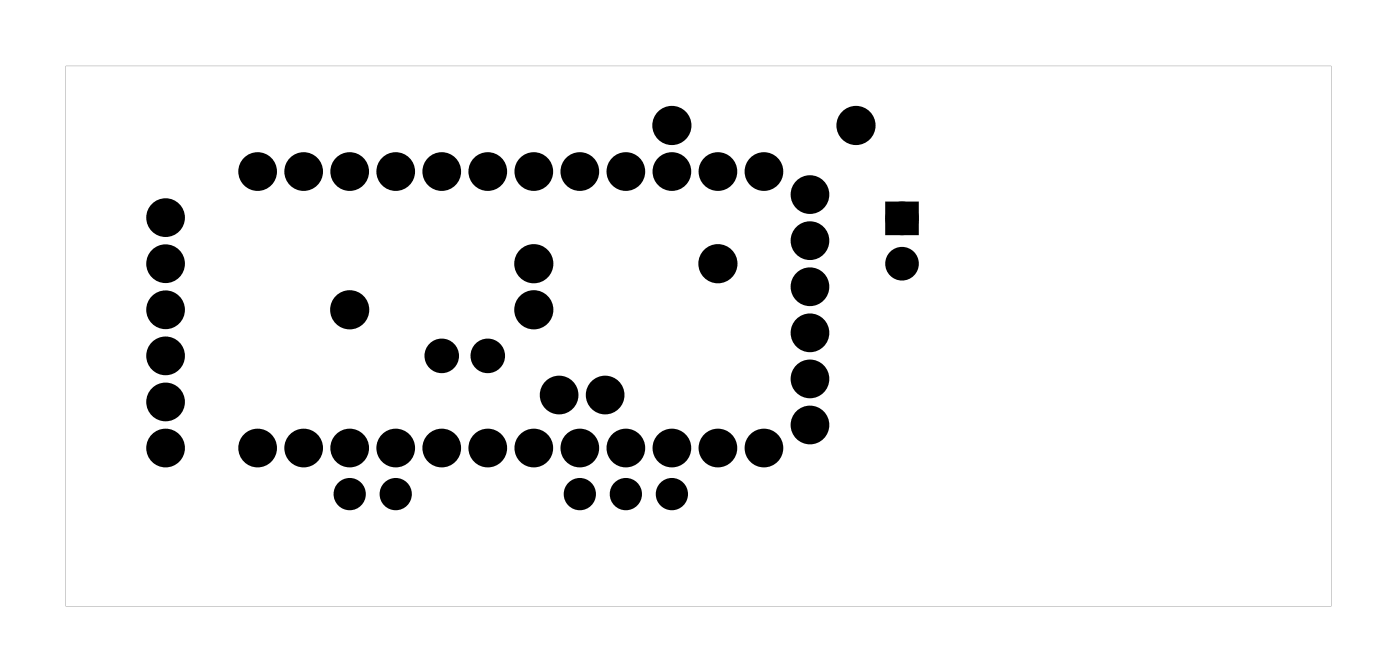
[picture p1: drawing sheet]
<svg xmlns="http://www.w3.org/2000/svg" width="77mm" height="37mm" viewBox="0 0 77 37" stroke-linecap="round" stroke-linejoin="round" font-family="sans-serif">
<g fill="#000">
<path d="M49.2 11.4h1.2v1.2h-1.2z"/>
<path d="M3.6 3.6h69.9v29.8h-69.9zM3.6 3.6v29.8h69.9v-29.8z"/>
</g>
<g fill="#000">
<circle cx="9.1" cy="14.5" r=".72"/>
<circle cx="9.1" cy="12" r=".72"/>
<circle cx="9.1" cy="19.6" r=".72"/>
<circle cx="9.1" cy="17.1" r=".72"/>
<circle cx="14.2" cy="9.5" r=".72"/>
<circle cx="16.8" cy="9.5" r=".72"/>
<circle cx="19.3" cy="9.5" r=".72"/>
<circle cx="19.3" cy="17.1" r=".7"/>
<circle cx="21.8" cy="9.5" r=".72"/>
<circle cx="24.4" cy="9.5" r=".72"/>
<circle cx="24.4" cy="19.6" r=".59"/>
<circle cx="26.9" cy="9.5" r=".72"/>
<circle cx="26.9" cy="19.6" r=".59"/>
<circle cx="29.5" cy="9.5" r=".72"/>
<circle cx="29.5" cy="14.5" r=".7"/>
<circle cx="29.5" cy="17.1" r=".7"/>
<circle cx="32" cy="9.5" r=".72"/>
<circle cx="34.5" cy="9.5" r=".72"/>
<circle cx="37.1" cy="9.5" r=".72"/>
<circle cx="37.1" cy="6.9" r=".7"/>
<circle cx="39.6" cy="9.5" r=".72"/>
<circle cx="39.6" cy="14.5" r=".7"/>
<circle cx="42.2" cy="9.5" r=".72"/>
<circle cx="44.7" cy="18.3" r=".72"/>
<circle cx="44.7" cy="15.8" r=".72"/>
<circle cx="44.7" cy="10.7" r=".72"/>
<circle cx="44.7" cy="13.3" r=".72"/>
<circle cx="47.2" cy="6.9" r=".7"/>
<circle cx="49.8" cy="14.5" r=".6"/>
<circle cx="49.8" cy="12" r=".6"/>
<circle cx="9.1" cy="22.2" r=".72"/>
<circle cx="9.1" cy="24.7" r=".72"/>
<circle cx="14.2" cy="24.7" r=".72"/>
<circle cx="16.8" cy="24.7" r=".72"/>
<circle cx="19.3" cy="24.7" r=".72"/>
<circle cx="19.3" cy="27.2" r=".56"/>
<circle cx="21.8" cy="24.7" r=".72"/>
<circle cx="21.8" cy="27.2" r=".56"/>
<circle cx="24.4" cy="24.7" r=".72"/>
<circle cx="26.9" cy="24.7" r=".72"/>
<circle cx="29.5" cy="24.7" r=".72"/>
<circle cx="30.9" cy="21.8" r=".72"/>
<circle cx="32" cy="24.7" r=".72"/>
<circle cx="32" cy="27.2" r=".56"/>
<circle cx="33.4" cy="21.8" r=".72"/>
<circle cx="34.5" cy="24.7" r=".72"/>
<circle cx="34.5" cy="27.2" r=".56"/>
<circle cx="37.1" cy="24.7" r=".72"/>
<circle cx="37.1" cy="27.2" r=".56"/>
<circle cx="39.6" cy="24.7" r=".72"/>
<circle cx="42.2" cy="24.7" r=".72"/>
<circle cx="44.7" cy="20.9" r=".72"/>
<circle cx="44.7" cy="23.4" r=".72"/>
</g>
<g fill="none" stroke="#000" stroke-width=".66" stroke-linecap="butt">
<circle cx="19.3" cy="27.2" r=".56"/>
<circle cx="21.8" cy="27.2" r=".56"/>
<circle cx="32" cy="27.2" r=".56"/>
<circle cx="34.5" cy="27.2" r=".56"/>
<circle cx="37.1" cy="27.2" r=".56"/>
</g>
<g fill="none" stroke="#000" stroke-width=".76" stroke-linecap="butt">
<circle cx="19.3" cy="17.1" r=".7"/>
<circle cx="29.5" cy="17.1" r=".7"/>
<circle cx="29.5" cy="14.5" r=".7"/>
<circle cx="37.1" cy="6.9" r=".7"/>
<circle cx="39.6" cy="14.5" r=".7"/>
<circle cx="47.2" cy="6.9" r=".7"/>
</g>
<g fill="none" stroke="#000" stroke-width=".65" stroke-linecap="butt">
<path d="M49.2 11.4h1.2v1.2h-1.2z"/>
<circle cx="49.8" cy="14.5" r=".6"/>
<circle cx="49.8" cy="12" r=".6"/>
</g>
<g fill="none" stroke="#000" stroke-width=".69" stroke-linecap="butt">
<circle cx="9.1" cy="17.1" r=".72"/>
<circle cx="9.1" cy="19.6" r=".72"/>
<circle cx="9.1" cy="12" r=".72"/>
<circle cx="9.1" cy="14.5" r=".72"/>
<circle cx="14.2" cy="9.5" r=".72"/>
<circle cx="16.8" cy="9.5" r=".72"/>
<circle cx="19.3" cy="9.5" r=".72"/>
<circle cx="21.8" cy="9.5" r=".72"/>
<circle cx="24.4" cy="9.5" r=".72"/>
<circle cx="26.9" cy="9.5" r=".72"/>
<circle cx="29.5" cy="9.5" r=".72"/>
<circle cx="32" cy="9.5" r=".72"/>
<circle cx="34.5" cy="9.5" r=".72"/>
<circle cx="37.1" cy="9.5" r=".72"/>
<circle cx="39.6" cy="9.5" r=".72"/>
<circle cx="42.2" cy="9.5" r=".72"/>
<circle cx="44.7" cy="10.7" r=".72"/>
<circle cx="44.7" cy="13.3" r=".72"/>
<circle cx="44.7" cy="18.3" r=".72"/>
<circle cx="44.7" cy="15.8" r=".72"/>
<circle cx="9.1" cy="22.2" r=".72"/>
<circle cx="9.1" cy="24.7" r=".72"/>
<circle cx="14.2" cy="24.7" r=".72"/>
<circle cx="16.8" cy="24.7" r=".72"/>
<circle cx="19.3" cy="24.7" r=".72"/>
<circle cx="21.8" cy="24.7" r=".72"/>
<circle cx="24.4" cy="24.7" r=".72"/>
<circle cx="26.9" cy="24.7" r=".72"/>
<circle cx="29.5" cy="24.7" r=".72"/>
<circle cx="30.9" cy="21.8" r=".72"/>
<circle cx="32" cy="24.7" r=".72"/>
<circle cx="33.4" cy="21.8" r=".72"/>
<circle cx="34.5" cy="24.7" r=".72"/>
<circle cx="37.1" cy="24.7" r=".72"/>
<circle cx="39.6" cy="24.7" r=".72"/>
<circle cx="42.2" cy="24.7" r=".72"/>
<circle cx="44.7" cy="20.9" r=".72"/>
<circle cx="44.7" cy="23.4" r=".72"/>
</g>
<g fill="none" stroke="#000" stroke-width=".73" stroke-linecap="butt">
<circle cx="24.4" cy="19.6" r=".59"/>
<circle cx="26.9" cy="19.6" r=".59"/>
</g>
</svg>
